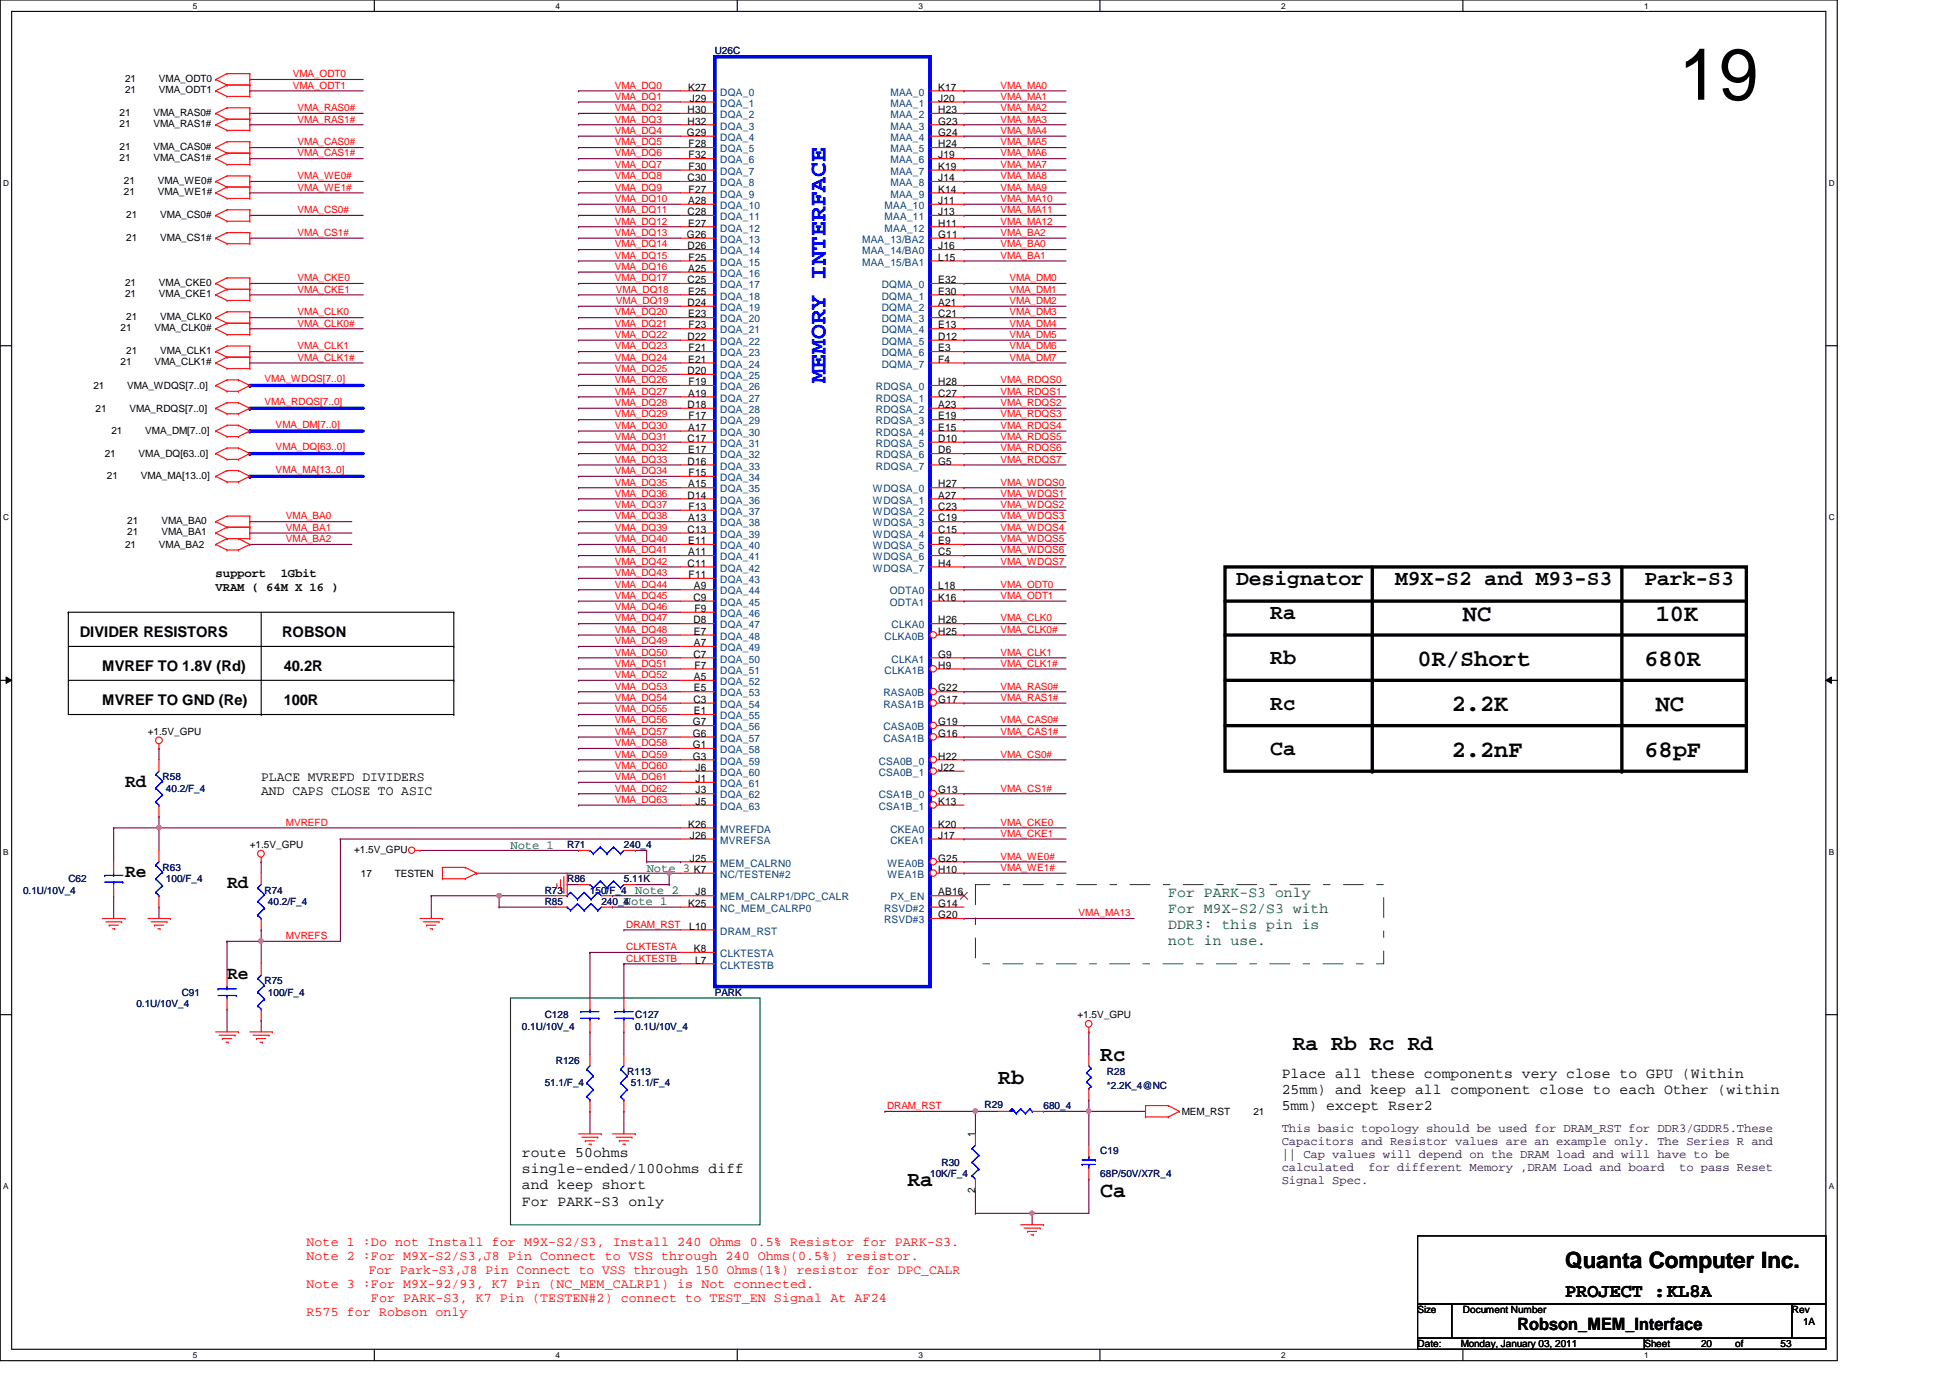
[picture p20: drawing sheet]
<svg xmlns="http://www.w3.org/2000/svg" width="297mm" height="210mm" viewBox="0 0 297 210" stroke-linecap="round" stroke-linejoin="round" font-family="sans-serif">
<defs><g id="words">
<text font-size="11" x="255.7" y="15.2">19</text>
<text font-size="3.6" fill="#00f" x="125.8" y="58.4" transform="rotate(-90 125.8 58.4)">MEMORY INTERFACE</text>
<g font-size="3.6">
<text x="222.8" y="94.6">NC</text>
<text x="252.2" y="94.6">10K</text>
<text x="215.9" y="101.5">0R/Short</text>
<text x="250.5" y="101.5">680R</text>
<text x="221.1" y="108.4">2.2K</text>
<text x="252.2" y="108.4">NC</text>
<text x="221.1" y="115.3">2.2nF</text>
<text x="250.5" y="115.3">68pF</text>
</g>
<text font-size="3.4" x="238.4" y="193.2">Quanta Computer Inc.</text>
<g font-size="3.3">
<text x="188.3" y="89.1">Designator</text>
<text x="212.5" y="89.1">M9X-S2 and M93-S3</text>
<text x="250.5" y="89.1">Park-S3</text>
<text x="193.5" y="94.3">Ra</text>
<text x="193.5" y="101.2">Rb</text>
<text x="193.5" y="108.1">Rc</text>
<text x="193.5" y="115">Ca</text>
<text x="167.6" y="161.6">Rc</text>
<text x="196.9" y="159.9">Ra Rb Rc Rd</text>
<text x="152.1" y="165.1">Rb</text>
<text x="138.2" y="180.6">Ra</text>
<text x="167.6" y="182.3">Ca</text>
</g>
<text font-size="2.9" x="238.4" y="197.6">PROJECT :KL8A</text>
<g font-size="2.8">
<text x="19" y="119.8">Rd</text>
<text x="19" y="133.6">Re</text>
<text x="34.6" y="135.3">Rd</text>
<text x="34.6" y="149.1">Re</text>
</g>
<text font-size="2.6" x="231.1" y="202.6">Robson_MEM_Interface</text>
<g font-size="2.2">
<text x="12.1" y="97.1">DIVIDER RESISTORS</text>
<text x="43" y="97.1">ROBSON</text>
<text x="15.6" y="102.3">MVREF TO 1.8V (Rd)</text>
<text x="15.6" y="107.4">MVREF TO GND (Re)</text>
<text x="43.2" y="102.3">40.2R</text>
<text x="43.2" y="107.4">100R</text>
<text x="195.2" y="164.2">Place all these components very close to GPU (Within</text>
<text x="195.2" y="166.6">25mm) and keep all component close to each Other (within</text>
<text x="195.2" y="169.1">5mm) except Rser2</text>
<text x="79.5" y="176.3">route 50ohms</text>
<text x="79.5" y="178.7">single-ended/100ohms diff</text>
<text x="79.5" y="181.2">and keep short</text>
<text x="79.5" y="183.6">For PARK-S3 only</text>
</g>
<g font-size="2.2" fill="#008000">
<text x="178" y="136.6">For PARK-S3 only</text>
<text x="178" y="139">For M9X-S2/S3 with</text>
<text x="178" y="141.5">DDR3: this pin is</text>
<text x="178" y="143.9">not in use.</text>
</g>
<g font-size="2">
<text x="39.8" y="119">PLACE MVREFD DIVIDERS</text>
<text x="39.8" y="121.2">AND CAPS CLOSE TO ASIC</text>
</g>
<g font-size="2" fill="#f00">
<text x="46.7" y="189.8">Note 1 :Do not Install for M9X-S2/S3, Install 240 Ohms 0.5% Resistor for PARK-S3.</text>
<text x="46.7" y="191.9">Note 2 :For M9X-S2/S3,J8 Pin Connect to VSS through 240 Ohms(0.5%) resistor.</text>
<text x="46.7" y="196.2">Note 3 :For M9X-92/93, K7 Pin (NC_MEM_CALRP1) is Not connected.</text>
<text x="56.2" y="194.1">For Park-S3,J8 Pin Connect to VSS through 150 Ohms(1%) resistor for DPC_CALR</text>
<text x="46.7" y="200.4">R575 for Robson only</text>
<text x="56.5" y="198.3">For PARK-S3, K7 Pin (TESTEN#2) connect to TEST_EN Signal At AF24</text>
</g>
<g font-size="1.9">
<text x="32.8" y="87.9">support</text>
<text x="42.8" y="87.9">1Gbit</text>
<text x="32.8" y="90">VRAM ( 64M X 16 )</text>
</g>
<g font-size="1.9" fill="#008000">
<text x="77.8" y="129.3">Note 1</text>
<text x="95" y="137.9">Note 1</text>
<text x="96.8" y="136.2">Note 2</text>
<text x="98.5" y="132.8">Note 3</text>
</g>
<g font-size="1.9" fill="#400040">
<text x="195.2" y="172.5">This basic topology should be used for DRAM_RST for DDR3/GDDR5.These</text>
<text x="195.2" y="174.5">Capacitors and Resistor values are an example only. The Series R and</text>
<text x="195.2" y="176.4">|| Cap values will depend on the DRAM load and will have to be</text>
<text x="195.2" y="178.4">calculated</text>
<text x="208.4" y="178.4">for different Memory ,DRAM Load and board</text>
<text x="255.8" y="178.4">to pass Reset</text>
<text x="195.2" y="180.4">Signal Spec.</text>
</g>
<g font-size="1.6">
<text x="104.7" y="17.2">H30</text>
<text x="104.8" y="13.8">K27</text>
<text x="105.1" y="15.5">J29</text>
<text x="142.9" y="13.8">K17</text>
<text x="142.9" y="15.5">J20</text>
<text x="142.9" y="17.2">H23</text>
<text x="104.6" y="20.7">G29</text>
<text x="104.7" y="19">H32</text>
<text x="104.9" y="22.4">F28</text>
<text x="142.9" y="19">G23</text>
<text x="142.9" y="20.7">G24</text>
<text x="142.9" y="22.4">H24</text>
<text x="104.7" y="27.6">C30</text>
<text x="104.9" y="24.1">F32</text>
<text x="104.9" y="25.9">F30</text>
<text x="104.9" y="29.3">F27</text>
<text x="142.9" y="24.1">J19</text>
<text x="142.9" y="25.9">K19</text>
<text x="142.9" y="27.6">J14</text>
<text x="142.9" y="29.3">K14</text>
<text x="104.7" y="32.8">C28</text>
<text x="104.8" y="31.1">A28</text>
<text x="104.8" y="34.5">E27</text>
<text x="142.9" y="31.1">J11</text>
<text x="142.9" y="32.8">J13</text>
<text x="142.9" y="34.5">H11</text>
<text x="104.6" y="36.2">G26</text>
<text x="104.7" y="38">D26</text>
<text x="104.8" y="41.4">A25</text>
<text x="104.9" y="39.7">F25</text>
<text x="142.9" y="36.2">G11</text>
<text x="142.9" y="38">J16</text>
<text x="142.9" y="39.7">L15</text>
<text x="104.7" y="43.1">C25</text>
<text x="104.7" y="46.6">D24</text>
<text x="104.8" y="44.9">E25</text>
<text x="142.9" y="43.1">E32</text>
<text x="142.9" y="44.9">E30</text>
<text x="142.9" y="46.6">A21</text>
<text x="104.7" y="51.8">D22</text>
<text x="104.8" y="48.3">E23</text>
<text x="104.9" y="50">F23</text>
<text x="104.9" y="53.5">F21</text>
<text x="142.9" y="48.3">C21</text>
<text x="142.9" y="50">E13</text>
<text x="142.9" y="51.8">D12</text>
<text x="142.9" y="53.5">E3</text>
<text x="104.7" y="57">D20</text>
<text x="104.8" y="55.2">E21</text>
<text x="104.9" y="58.7">F19</text>
<text x="142.9" y="55.2">F4</text>
<text x="142.9" y="58.7">H28</text>
<text x="104.7" y="62.1">D18</text>
<text x="104.8" y="60.4">A19</text>
<text x="104.8" y="65.6">A17</text>
<text x="104.9" y="63.9">F17</text>
<text x="142.9" y="60.4">C27</text>
<text x="142.9" y="62.1">A23</text>
<text x="142.9" y="63.9">E19</text>
<text x="142.9" y="65.6">E15</text>
<text x="104.7" y="67.3">C17</text>
<text x="104.7" y="70.8">D16</text>
<text x="104.8" y="69">E17</text>
<text x="142.9" y="67.3">D10</text>
<text x="142.9" y="69">D6</text>
<text x="142.9" y="70.8">G5</text>
<text x="104.7" y="75.9">D14</text>
<text x="104.8" y="74.3">A15</text>
<text x="104.9" y="72.5">F15</text>
<text x="104.9" y="77.7">F13</text>
<text x="142.9" y="74.3">H27</text>
<text x="142.9" y="75.9">A27</text>
<text x="142.9" y="77.7">C23</text>
<text x="104.7" y="81.2">C13</text>
<text x="104.8" y="79.4">A13</text>
<text x="104.8" y="82.9">E11</text>
<text x="142.9" y="79.4">C19</text>
<text x="142.9" y="81.2">C15</text>
<text x="142.9" y="82.9">E9</text>
<text x="104.7" y="86.3">C11</text>
<text x="104.8" y="84.6">A11</text>
<text x="104.9" y="88.1">F11</text>
<text x="105.7" y="89.8">A9</text>
<text x="142.9" y="89.8">L18</text>
<text x="142.9" y="84.6">C5</text>
<text x="142.9" y="86.3">H4</text>
<text x="105.6" y="91.5">C9</text>
<text x="105.6" y="95">D8</text>
<text x="105.8" y="93.2">F9</text>
<text x="142.9" y="95">H26</text>
<text x="142.9" y="91.5">K16</text>
<text x="105.6" y="100.2">C7</text>
<text x="105.7" y="96.7">E7</text>
<text x="105.7" y="98.4">A7</text>
<text x="105.8" y="101.9">F7</text>
<text x="142.9" y="96.7">H25</text>
<text x="142.9" y="100.2">G9</text>
<text x="142.9" y="101.9">H9</text>
<text x="105.6" y="107.1">C3</text>
<text x="105.7" y="103.6">A5</text>
<text x="105.7" y="105.3">E5</text>
<text x="142.9" y="105.3">G22</text>
<text x="142.9" y="107.1">G17</text>
<text x="105.5" y="110.5">G7</text>
<text x="105.5" y="112.2">G6</text>
<text x="105.5" y="114">G1</text>
<text x="105.7" y="108.8">E1</text>
<text x="142.9" y="110.5">G19</text>
<text x="142.9" y="112.2">G16</text>
<text x="105.5" y="115.7">G3</text>
<text x="106" y="117.4">J6</text>
<text x="106" y="119.1">J1</text>
<text x="142.9" y="115.7">H22</text>
<text x="142.9" y="117.4">J22</text>
<text x="106" y="120.9">J3</text>
<text x="106" y="122.6">J5</text>
<text x="142.9" y="120.9">G13</text>
<text x="142.9" y="122.6">K13</text>
<text x="104.8" y="126.1">K26</text>
<text x="105.1" y="127.8">J26</text>
<text x="105.1" y="131.2">J25</text>
<text x="142.9" y="126.1">K20</text>
<text x="142.9" y="127.8">J17</text>
<text x="142.9" y="131.2">G25</text>
<text x="105.7" y="133">K7</text>
<text x="106" y="136.4">J8</text>
<text x="142.9" y="136.4">AB16</text>
<text x="142.9" y="133">H10</text>
<text x="104.8" y="138.1">K25</text>
<text x="105" y="141.6">L10</text>
<text x="142.9" y="138.1">G14</text>
<text x="142.9" y="139.9">G20</text>
<text x="105.7" y="145">K8</text>
<text x="105.9" y="146.8">L7</text>
<text x="148.5" y="173.2" transform="rotate(-90 148.5 173.2)">1</text>
<text x="148.5" y="181.7" transform="rotate(-90 148.5 181.7)">2</text>
</g>
<g font-size="1.6" fill="#004080">
<text x="109.7" y="14.6">DQA_0</text>
<text x="109.7" y="16.3">DQA_1</text>
<text x="109.7" y="18">DQA_2</text>
<text x="135.6" y="14.6">MAA_0</text>
<text x="135.6" y="16.3">MAA_1</text>
<text x="135.6" y="18">MAA_2</text>
<text x="109.7" y="19.7">DQA_3</text>
<text x="109.7" y="21.5">DQA_4</text>
<text x="109.7" y="23.2">DQA_5</text>
<text x="135.6" y="19.7">MAA_3</text>
<text x="135.6" y="21.5">MAA_4</text>
<text x="135.6" y="23.2">MAA_5</text>
<text x="109.7" y="24.9">DQA_6</text>
<text x="109.7" y="26.6">DQA_7</text>
<text x="109.7" y="28.4">DQA_8</text>
<text x="135.6" y="24.9">MAA_6</text>
<text x="135.6" y="26.6">MAA_7</text>
<text x="135.6" y="28.4">MAA_8</text>
<text x="109.7" y="31.8">DQA_10</text>
<text x="109.7" y="33.5">DQA_11</text>
<text x="109.7" y="35.3">DQA_12</text>
<text x="109.7" y="30.1">DQA_9</text>
<text x="134.7" y="31.8">MAA_10</text>
<text x="134.7" y="33.5">MAA_11</text>
<text x="134.7" y="35.3">MAA_12</text>
<text x="135.6" y="30.1">MAA_9</text>
<text x="109.7" y="37">DQA_13</text>
<text x="109.7" y="38.7">DQA_14</text>
<text x="109.7" y="40.5">DQA_15</text>
<text x="131.3" y="37">MAA_13/BA2</text>
<text x="131.3" y="38.7">MAA_14/BA0</text>
<text x="131.3" y="40.5">MAA_15/BA1</text>
<text x="109.7" y="42.2">DQA_16</text>
<text x="109.7" y="43.9">DQA_17</text>
<text x="109.7" y="45.6">DQA_18</text>
<text x="109.7" y="47.4">DQA_19</text>
<text x="134.3" y="43.9">DQMA_0</text>
<text x="134.3" y="45.6">DQMA_1</text>
<text x="134.3" y="47.4">DQMA_2</text>
<text x="109.7" y="49.1">DQA_20</text>
<text x="109.7" y="50.8">DQA_21</text>
<text x="109.7" y="52.5">DQA_22</text>
<text x="134.3" y="49.1">DQMA_3</text>
<text x="134.3" y="50.8">DQMA_4</text>
<text x="134.3" y="52.5">DQMA_5</text>
<text x="109.7" y="54.3">DQA_23</text>
<text x="109.7" y="56">DQA_24</text>
<text x="109.7" y="57.7">DQA_25</text>
<text x="109.7" y="59.4">DQA_26</text>
<text x="133.4" y="59.4">RDQSA_0</text>
<text x="134.3" y="54.3">DQMA_6</text>
<text x="134.3" y="56">DQMA_7</text>
<text x="109.7" y="61.2">DQA_27</text>
<text x="109.7" y="62.9">DQA_28</text>
<text x="109.7" y="64.6">DQA_29</text>
<text x="133.4" y="61.2">RDQSA_1</text>
<text x="133.4" y="62.9">RDQSA_2</text>
<text x="133.4" y="64.6">RDQSA_3</text>
<text x="109.7" y="66.4">DQA_30</text>
<text x="109.7" y="68.1">DQA_31</text>
<text x="109.7" y="69.8">DQA_32</text>
<text x="109.7" y="71.5">DQA_33</text>
<text x="133.4" y="66.4">RDQSA_4</text>
<text x="133.4" y="68.1">RDQSA_5</text>
<text x="133.4" y="69.8">RDQSA_6</text>
<text x="133.4" y="71.5">RDQSA_7</text>
<text x="109.7" y="73.3">DQA_34</text>
<text x="109.7" y="75">DQA_35</text>
<text x="109.7" y="76.7">DQA_36</text>
<text x="133" y="75">WDQSA_0</text>
<text x="133" y="76.7">WDQSA_1</text>
<text x="109.7" y="78.4">DQA_37</text>
<text x="109.7" y="80.2">DQA_38</text>
<text x="109.7" y="81.9">DQA_39</text>
<text x="109.7" y="83.7">DQA_40</text>
<text x="133" y="78.4">WDQSA_2</text>
<text x="133" y="80.2">WDQSA_3</text>
<text x="133" y="81.9">WDQSA_4</text>
<text x="133" y="83.7">WDQSA_5</text>
<text x="109.7" y="85.3">DQA_41</text>
<text x="109.7" y="87.1">DQA_42</text>
<text x="109.7" y="88.8">DQA_43</text>
<text x="133" y="85.3">WDQSA_6</text>
<text x="133" y="87.1">WDQSA_7</text>
<text x="109.7" y="90.6">DQA_44</text>
<text x="109.7" y="92.3">DQA_45</text>
<text x="109.7" y="94">DQA_46</text>
<text x="109.7" y="95.7">DQA_47</text>
<text x="135.5" y="90.6">ODTA0</text>
<text x="135.5" y="92.3">ODTA1</text>
<text x="135.8" y="95.7">CLKA0</text>
<text x="109.7" y="97.5">DQA_48</text>
<text x="109.7" y="99.2">DQA_49</text>
<text x="109.7" y="100.9">DQA_50</text>
<text x="134.7" y="97.5">CLKA0B</text>
<text x="135.8" y="100.9">CLKA1</text>
<text x="109.7" y="102.6">DQA_51</text>
<text x="109.7" y="104.4">DQA_52</text>
<text x="109.7" y="106.1">DQA_53</text>
<text x="109.7" y="107.8">DQA_54</text>
<text x="134.6" y="106.1">RASA0B</text>
<text x="134.6" y="107.8">RASA1B</text>
<text x="134.7" y="102.6">CLKA1B</text>
<text x="109.7" y="109.6">DQA_55</text>
<text x="109.7" y="111.3">DQA_56</text>
<text x="109.7" y="113">DQA_57</text>
<text x="134.6" y="111.3">CASA0B</text>
<text x="134.6" y="113">CASA1B</text>
<text x="109.7" y="114.7">DQA_58</text>
<text x="109.7" y="116.5">DQA_59</text>
<text x="109.7" y="118.2">DQA_60</text>
<text x="109.7" y="119.9">DQA_61</text>
<text x="133.9" y="116.5">CSA0B_0</text>
<text x="133.9" y="118.2">CSA0B_1</text>
<text x="109.7" y="121.6">DQA_62</text>
<text x="109.7" y="123.4">DQA_63</text>
<text x="133.9" y="121.6">CSA1B_0</text>
<text x="133.9" y="123.4">CSA1B_1</text>
<text x="109.7" y="126.8">MVREFDA</text>
<text x="109.7" y="128.5">MVREFSA</text>
<text x="109.7" y="132">MEM_CALRN0</text>
<text x="135.2" y="132">WEA0B</text>
<text x="135.6" y="126.8">CKEA0</text>
<text x="135.6" y="128.5">CKEA1</text>
<text x="109.7" y="137.2">MEM_CALRP1/DPC_CALR</text>
<text x="109.7" y="133.7">NC/TESTEN#2</text>
<text x="135.2" y="133.7">WEA1B</text>
<text x="135.6" y="137.2">PX_EN</text>
<text x="109.7" y="138.9">NC_MEM_CALRP0</text>
<text x="109.7" y="142.4">DRAM_RST</text>
<text x="134.7" y="138.9">RSVD#2</text>
<text x="134.7" y="140.6">RSVD#3</text>
<text x="109.7" y="145.8">CLKTESTA</text>
<text x="109.7" y="147.5">CLKTESTB</text>
</g>
<g font-size="1.5" fill="#f00">
<text x="44.6" y="11.8">VMA_ODT0</text>
<text x="44.6" y="13.5">VMA_ODT1</text>
<text x="45.3" y="16.9">VMA_RAS0#</text>
<text x="93.6" y="13.5">VMA_DQ0</text>
<text x="93.6" y="16.9">VMA_DQ2</text>
<text x="93.6" y="15.2">VMA_DQ1</text>
<text x="152.4" y="13.5">VMA_MA0</text>
<text x="152.4" y="15.2">VMA_MA1</text>
<text x="152.4" y="16.9">VMA_MA2</text>
<text x="45.3" y="23.8">VMA_CAS1#</text>
<text x="45.3" y="18.7">VMA_RAS1#</text>
<text x="45.3" y="22.1">VMA_CAS0#</text>
<text x="93.6" y="18.7">VMA_DQ3</text>
<text x="93.6" y="22.1">VMA_DQ5</text>
<text x="93.6" y="20.4">VMA_DQ4</text>
<text x="93.6" y="23.8">VMA_DQ6</text>
<text x="152.4" y="18.7">VMA_MA3</text>
<text x="152.4" y="20.4">VMA_MA4</text>
<text x="152.4" y="22.1">VMA_MA5</text>
<text x="152.4" y="23.8">VMA_MA6</text>
<text x="45.3" y="29">VMA_WE1#</text>
<text x="45.3" y="27.3">VMA_WE0#</text>
<text x="93.6" y="29">VMA_DQ9</text>
<text x="93.6" y="27.3">VMA_DQ8</text>
<text x="93.6" y="25.6">VMA_DQ7</text>
<text x="152.4" y="25.6">VMA_MA7</text>
<text x="152.4" y="27.3">VMA_MA8</text>
<text x="152.4" y="29">VMA_MA9</text>
<text x="45.3" y="35.9">VMA_CS1#</text>
<text x="45.3" y="32.5">VMA_CS0#</text>
<text x="93.6" y="35.9">VMA_DQ13</text>
<text x="93.6" y="34.2">VMA_DQ12</text>
<text x="93.6" y="32.5">VMA_DQ11</text>
<text x="93.6" y="30.8">VMA_DQ10</text>
<text x="152.4" y="35.9">VMA_BA2</text>
<text x="152.4" y="30.8">VMA_MA10</text>
<text x="152.4" y="32.5">VMA_MA11</text>
<text x="152.4" y="34.2">VMA_MA12</text>
<text x="93.6" y="39.4">VMA_DQ15</text>
<text x="93.6" y="41.1">VMA_DQ16</text>
<text x="93.6" y="37.7">VMA_DQ14</text>
<text x="152.4" y="39.4">VMA_BA1</text>
<text x="152.4" y="37.7">VMA_BA0</text>
<text x="45.3" y="42.8">VMA_CKE0</text>
<text x="45.3" y="44.6">VMA_CKE1</text>
<text x="93.6" y="42.8">VMA_DQ17</text>
<text x="93.8" y="44.6">VMA_DQ18</text>
<text x="93.8" y="46.3">VMA_DQ19</text>
<text x="153.8" y="44.6">VMA_DM1</text>
<text x="153.8" y="46.3">VMA_DM2</text>
<text x="153.8" y="42.8">VMA_DM0</text>
<text x="45.3" y="48">VMA_CLK0</text>
<text x="45.3" y="49.7">VMA_CLK0#</text>
<text x="45.3" y="53.2">VMA_CLK1</text>
<text x="93.6" y="51.5">VMA_DQ22</text>
<text x="93.6" y="48">VMA_DQ20</text>
<text x="93.6" y="53.2">VMA_DQ23</text>
<text x="93.6" y="49.7">VMA_DQ21</text>
<text x="153.8" y="51.5">VMA_DM5</text>
<text x="153.8" y="48">VMA_DM3</text>
<text x="153.8" y="49.7">VMA_DM4</text>
<text x="153.8" y="53.2">VMA_DM6</text>
<text x="40.3" y="58.2">VMA_WDQS[7..0]</text>
<text x="45.3" y="54.9">VMA_CLK1#</text>
<text x="93.6" y="54.9">VMA_DQ24</text>
<text x="93.6" y="56.7">VMA_DQ25</text>
<text x="93.6" y="58.4">VMA_DQ26</text>
<text x="152.4" y="58.4">VMA_RDQS0</text>
<text x="153.8" y="54.9">VMA_DM7</text>
<text x="40.3" y="61.7">VMA_RDQS[7..0]</text>
<text x="42" y="65.2">VMA_DM[7..0]</text>
<text x="93.6" y="61.8">VMA_DQ28</text>
<text x="93.6" y="65.3">VMA_DQ30</text>
<text x="93.6" y="63.6">VMA_DQ29</text>
<text x="93.6" y="60.1">VMA_DQ27</text>
<text x="152.4" y="60.1">VMA_RDQS1</text>
<text x="152.4" y="61.8">VMA_RDQS2</text>
<text x="152.4" y="63.6">VMA_RDQS3</text>
<text x="152.4" y="65.3">VMA_RDQS4</text>
<text x="42" y="68.6">VMA_DQ[63..0]</text>
<text x="93.6" y="67">VMA_DQ31</text>
<text x="93.6" y="68.7">VMA_DQ32</text>
<text x="93.6" y="70.5">VMA_DQ33</text>
<text x="152.4" y="68.7">VMA_RDQS6</text>
<text x="152.4" y="70.5">VMA_RDQS7</text>
<text x="152.4" y="67">VMA_RDQS5</text>
<text x="42" y="72.1">VMA_MA[13..0]</text>
<text x="93.6" y="75.6">VMA_DQ36</text>
<text x="93.6" y="72.2">VMA_DQ34</text>
<text x="93.6" y="74">VMA_DQ35</text>
<text x="93.6" y="77.4">VMA_DQ37</text>
<text x="152.4" y="77.4">VMA_WDQS2</text>
<text x="152.4" y="75.6">VMA_WDQS1</text>
<text x="152.4" y="74">VMA_WDQS0</text>
<text x="43.6" y="82.6">VMA_BA2</text>
<text x="43.6" y="80.9">VMA_BA1</text>
<text x="43.6" y="79.1">VMA_BA0</text>
<text x="93.6" y="79.1">VMA_DQ38</text>
<text x="93.6" y="80.9">VMA_DQ39</text>
<text x="93.6" y="82.6">VMA_DQ40</text>
<text x="152.4" y="80.9">VMA_WDQS4</text>
<text x="152.4" y="82.6">VMA_WDQS5</text>
<text x="152.4" y="79.1">VMA_WDQS3</text>
<text x="93.6" y="89.5">VMA_DQ44</text>
<text x="93.6" y="86">VMA_DQ42</text>
<text x="93.6" y="87.8">VMA_DQ43</text>
<text x="93.6" y="84.3">VMA_DQ41</text>
<text x="152.4" y="89.5">VMA_ODT0</text>
<text x="152.4" y="86">VMA_WDQS7</text>
<text x="152.4" y="84.3">VMA_WDQS6</text>
<text x="93.6" y="94.7">VMA_DQ47</text>
<text x="93.6" y="91.2">VMA_DQ45</text>
<text x="93.6" y="92.9">VMA_DQ46</text>
<text x="152.4" y="91.2">VMA_ODT1</text>
<text x="152.4" y="94.7">VMA_CLK0</text>
<text x="93.6" y="101.6">VMA_DQ51</text>
<text x="93.6" y="96.4">VMA_DQ48</text>
<text x="93.6" y="98.1">VMA_DQ49</text>
<text x="93.6" y="99.9">VMA_DQ50</text>
<text x="152.4" y="96.4">VMA_CLK0#</text>
<text x="152.4" y="101.6">VMA_CLK1#</text>
<text x="152.4" y="99.9">VMA_CLK1</text>
<text x="93.6" y="105">VMA_DQ53</text>
<text x="93.6" y="106.8">VMA_DQ54</text>
<text x="93.6" y="103.3">VMA_DQ52</text>
<text x="152.4" y="106.8">VMA_RAS1#</text>
<text x="152.4" y="105">VMA_RAS0#</text>
<text x="93.6" y="111.9">VMA_DQ57</text>
<text x="93.6" y="113.7">VMA_DQ58</text>
<text x="93.6" y="110.2">VMA_DQ56</text>
<text x="93.6" y="108.5">VMA_DQ55</text>
<text x="152.4" y="111.9">VMA_CAS1#</text>
<text x="152.4" y="110.2">VMA_CAS0#</text>
<text x="93.6" y="115.4">VMA_DQ59</text>
<text x="93.6" y="117.1">VMA_DQ60</text>
<text x="93.6" y="118.8">VMA_DQ61</text>
<text x="152.4" y="115.4">VMA_CS0#</text>
<text x="43.6" y="125.8">MVREFD</text>
<text x="93.6" y="122.3">VMA_DQ63</text>
<text x="93.6" y="120.6">VMA_DQ62</text>
<text x="152.4" y="120.6">VMA_CS1#</text>
<text x="152.4" y="125.8">VMA_CKE0</text>
<text x="152.4" y="130.9">VMA_WE0#</text>
<text x="152.4" y="127.5">VMA_CKE1</text>
<text x="152.4" y="132.7">VMA_WE1#</text>
<text x="43.6" y="143">MVREFS</text>
<text x="95.4" y="141.3">DRAM_RST</text>
<text x="164.3" y="139.6">VMA_MA13</text>
<text x="95.4" y="146.5">CLKTESTB</text>
<text x="95.4" y="144.7">CLKTESTA</text>
<text x="135.1" y="169">DRAM_RST</text>
</g>
<g font-size="1.5" fill="#000080">
<text x="108.9" y="8.3">U26C</text>
<text x="24.8" y="118.9">R58</text>
<text x="25.3" y="120.6">40.2/F_4</text>
<text x="86.4" y="129.2">R71</text>
<text x="95" y="129.2">240_4</text>
<text x="3.5" y="136.1">0.1U/10V_4</text>
<text x="10.4" y="134.4">C62</text>
<text x="24.8" y="132.7">R63</text>
<text x="25.3" y="134.4">100/F_4</text>
<text x="40.3" y="136.1">R74</text>
<text x="40.8" y="137.8">40.2/F_4</text>
<text x="83" y="137.8">R85</text>
<text x="83" y="136.1">R73</text>
<text x="86.4" y="134.4">R86</text>
<text x="89.9" y="136.1">150/F_4</text>
<text x="91.6" y="137.8">240_4</text>
<text x="95" y="134.4">5.11K</text>
<text x="40.3" y="149.9">R75</text>
<text x="20.8" y="153.4">0.1U/10V_4</text>
<text x="27.7" y="151.7">C91</text>
<text x="40.8" y="151.7">100/F_4</text>
<text x="83" y="155.1">C128</text>
<text x="96.8" y="155.1">C127</text>
<text x="108.9" y="151.7">PARK</text>
<text x="79.5" y="156.8">0.1U/10V_4</text>
<text x="96.8" y="156.8">0.1U/10V_4</text>
<text x="83" y="165.5">51.1/F_4</text>
<text x="84.7" y="162.1">R126</text>
<text x="95.5" y="163.7">R113</text>
<text x="96.1" y="165.5">51.1/F_4</text>
<text x="168.6" y="163.7">R28</text>
<text x="168.6" y="165.8">*2.2K_4@NC</text>
<text x="150" y="168.8">R29</text>
<text x="159" y="169">680_4</text>
<text x="141.7" y="179.3">10K/F_4</text>
<text x="143.4" y="177.6">R30</text>
<text x="167.6" y="175.9">C19</text>
<text x="167.6" y="179.3">68P/50V/X7R_4</text>
</g>
<g font-size="1.5">
<text x="18.2" y="17.7">21</text>
<text x="19" y="12.4">21</text>
<text x="19" y="14.2">21</text>
<text x="23.4" y="17.7">VMA_RAS0#</text>
<text x="24.2" y="12.4">VMA_ODT0</text>
<text x="24.2" y="14.2">VMA_ODT1</text>
<text x="18.2" y="19.4">21</text>
<text x="18.2" y="22.8">21</text>
<text x="23.4" y="19.4">VMA_RAS1#</text>
<text x="23.4" y="22.8">VMA_CAS0#</text>
<text x="18.2" y="24.6">21</text>
<text x="18.9" y="28">21</text>
<text x="18.9" y="29.7">21</text>
<text x="23.4" y="24.6">VMA_CAS1#</text>
<text x="24" y="28">VMA_WE0#</text>
<text x="24" y="29.7">VMA_WE1#</text>
<text x="19.2" y="33.2">21</text>
<text x="24.4" y="33.2">VMA_CS0#</text>
<text x="19.2" y="36.7">21</text>
<text x="24.4" y="36.7">VMA_CS1#</text>
<text x="19" y="43.6">21</text>
<text x="19" y="45.3">21</text>
<text x="24.2" y="43.6">VMA_CKE0</text>
<text x="24.2" y="45.3">VMA_CKE1</text>
<text x="18.4" y="50.5">21</text>
<text x="19.2" y="48.7">21</text>
<text x="19.2" y="53.9">21</text>
<text x="23.5" y="50.5">VMA_CLK0#</text>
<text x="24.4" y="48.7">VMA_CLK0</text>
<text x="24.4" y="53.9">VMA_CLK1</text>
<text x="14.2" y="59.3">21</text>
<text x="18.4" y="55.6">21</text>
<text x="19.4" y="59.3">VMA_WDQS[7..0]</text>
<text x="23.5" y="55.6">VMA_CLK1#</text>
<text x="14.6" y="62.7">21</text>
<text x="19.7" y="62.7">VMA_RDQS[7..0]</text>
<text x="16" y="69.6">21</text>
<text x="17" y="66.2">21</text>
<text x="21.1" y="69.6">VMA_DQ[63..0]</text>
<text x="22.1" y="66.2">VMA_DM[7..0]</text>
<text x="16.3" y="72.9">21</text>
<text x="21.5" y="72.9">VMA_MA[13..0]</text>
<text x="19" y="83.4">21</text>
<text x="19.4" y="79.8">21</text>
<text x="19.4" y="81.5">21</text>
<text x="24.2" y="83.4">VMA_BA2</text>
<text x="24.6" y="79.8">VMA_BA0</text>
<text x="24.6" y="81.5">VMA_BA1</text>
<text x="22.5" y="111.9">+1.5V_GPU</text>
<text x="38.1" y="129.2">+1.5V_GPU</text>
<text x="53.9" y="129.9">+1.5V_GPU</text>
<text x="55" y="133.5">17</text>
<text x="60.2" y="133.5">TESTEN</text>
<text x="164.1" y="155.1">+1.5V_GPU</text>
<text x="180" y="169.8">MEM_RST</text>
<text x="190.9" y="169.8">21</text>
<text x="215.9" y="200">Size</text>
<text x="222.8" y="200">Document Number</text>
<text x="273" y="200">Rev</text>
<text x="274.7" y="201.8">1A</text>
<text x="215.9" y="205.2">Date:</text>
<text x="222.5" y="205.2">Monday, January 03, 2011</text>
<text x="250.5" y="205.2">Sheet</text>
<text x="259.1" y="205.2">20</text>
<text x="264.3" y="205.2">of</text>
<text x="271.2" y="205.2">53</text>
</g>
<g font-size="1.3">
<text x="29.4" y="1.4">5</text>
<text x="84.6" y="1.4">4</text>
<text x="139.9" y="1.4">3</text>
<text x="195.2" y="1.4">2</text>
<text x="250.4" y="1.4">1</text>
<text x=".5" y="28.3">D</text>
<text x="278.6" y="28.3">D</text>
<text x=".5" y="79.2">C</text>
<text x="278.6" y="79.2">C</text>
<text x=".5" y="130.2">B</text>
<text x="278.6" y="130.2">B</text>
<text x=".5" y="181.1">A</text>
<text x="278.6" y="181.1">A</text>
<text x="29.4" y="206.9">5</text>
<text x="84.6" y="206.9">4</text>
<text x="139.9" y="206.9">3</text>
<text x="195.2" y="206.9">2</text>
<text x="250.4" y="206.9">1</text>
</g>
</g></defs>
<path d="M0 0h279.9v207.3h-279.9zM1.8 1.7h276.3v203.8h-276.3z" fill="none" stroke="#000" stroke-width=".17"/>
<g fill="#fff">
<path d="M29.4 .2h.7v1.4h-.7z"/>
<path d="M29.4 205.7h.7v1.4h-.7z"/>
</g>
<path d="M57 0v1.7M57 205.5v1.8" fill="none" stroke="#000" stroke-width=".17"/>
<g fill="#fff">
<path d="M84.6 .2h.7v1.4h-.7z"/>
<path d="M84.6 205.7h.7v1.4h-.7z"/>
</g>
<path d="M112.3 0v1.7M112.3 205.5v1.8" fill="none" stroke="#000" stroke-width=".17"/>
<g fill="#fff">
<path d="M139.9 .2h.7v1.4h-.7z"/>
<path d="M139.9 205.7h.7v1.4h-.7z"/>
</g>
<path d="M167.6 0v1.7M167.6 205.5v1.8" fill="none" stroke="#000" stroke-width=".17"/>
<g fill="#fff">
<path d="M195.2 .2h.6v1.4h-.6z"/>
<path d="M195.2 205.7h.6v1.4h-.6z"/>
</g>
<path d="M222.8 0v1.7M222.8 205.5v1.8" fill="none" stroke="#000" stroke-width=".17"/>
<g fill="#fff">
<path d="M250.4 .2h.7v1.4h-.7z"/>
<path d="M250.4 205.7h.7v1.4h-.7z"/>
<path d="M.5 27.2h.9v1.4h-.9z"/>
<path d="M278.6 27.2h.9v1.4h-.9z"/>
<path d="M.5 78.1h.9v1.4h-.9z"/>
<path d="M278.6 78.1h.9v1.4h-.9z"/>
</g>
<path d="M0 52.7h1.8M278.1 52.7h1.8" fill="none" stroke="#000" stroke-width=".17"/>
<g fill="#fff">
<path d="M.5 129.1h.8v1.4h-.8z"/>
<path d="M278.6 129.1h.8v1.4h-.8z"/>
</g>
<path d="M0 103.6h1.8M278.1 103.6h1.8" fill="none" stroke="#000" stroke-width=".17"/>
<path d="M.9 103.1l.9 .5-.9 .5zM278.1 103.6l.9-.5v1z" fill="#000"/>
<path d="M.9 103.1l.9 .5-.9 .5zM278.1 103.6l.9-.5v1z" fill="none" stroke="#000" stroke-width=".15"/>
<g fill="#fff">
<path d="M.5 180h.8v1.4h-.8z"/>
<path d="M278.6 180h.8v1.4h-.8z"/>
</g>
<path d="M0 154.6h1.8M278.1 154.6h1.8" fill="none" stroke="#000" stroke-width=".17"/>
<path d="M38.1 69.1h17.2" fill="none" stroke="#00f" stroke-width=".51"/>
<circle cx="38.1" cy="69.1" r=".25" fill="#00f"/>
<path d="M38.1 65.7h17.2" fill="none" stroke="#00f" stroke-width=".51"/>
<circle cx="38.1" cy="65.7" r=".25" fill="#00f"/>
<path d="M38.1 58.7h17.2" fill="none" stroke="#00f" stroke-width=".51"/>
<circle cx="38.1" cy="58.7" r=".25" fill="#00f"/>
<path d="M38.1 62.2h17.2" fill="none" stroke="#00f" stroke-width=".51"/>
<circle cx="38.1" cy="62.2" r=".25" fill="#00f"/>
<g fill="none" stroke="#800040" stroke-width=".17">
<path d="M65.7 136.4h.1M65.7 136.4h19M76 136.4h.1M76 138.2h.1M76 138.2h8.7M76 136.4v1.8M93.3 136.4h.1M93.3 138.2h.1M93.3 136.4h10.4M93.3 138.2h10.4M95 157.2h.1M95 146.8h.1"/>
<path d="M95 157.2v3.5M95 146.8h8.7"/>
</g>
<circle cx="76" cy="136.4" r=".34" fill="#f0f"/>
<circle cx="76" cy="136.4" r=".34" fill="none" stroke="#f0f" stroke-width=".17"/>
<g fill="none" stroke="#800040" stroke-width=".17">
<path d="M88.1 13.8h.1M88.1 17.3h.1M88.1 19h.1M88.1 13.8h15.6M88.1 17.3h15.6M88.1 19h15.6M88.1 36.3h.1M88.1 39.8h.1M88.1 29.4h.1M88.1 34.5h.1M88.1 32.8h.1M88.1 31.1h.1"/>
<path d="M88.1 36.3h15.6M88.1 39.8h15.6M88.1 29.4h15.6M88.1 34.5h15.6M88.1 32.8h15.6M88.1 31.1h15.6M88.1 51.8h.1M88.1 55.3h.1M88.1 48.4h.1M88.1 53.6h.1M88.1 50.1h.1M88.1 57h.1"/>
<path d="M88.1 58.7h.1M88.1 44.9h.1M88.1 41.4h.1M88.1 51.8h15.6M88.1 55.3h15.6M88.1 48.4h15.6M88.1 53.6h15.6M88.1 50.1h15.6M88.1 57h15.6M88.1 58.7h15.6M88.1 44.9h15.6M88.1 41.4h15.6"/>
<path d="M88.1 79.5h.1M88.1 76h.1M88.1 72.6h.1M88.1 62.2h.1M88.1 74.3h.1M88.1 67.4h.1M88.1 65.7h.1M88.1 69.1h.1M88.1 77.7h.1M88.1 63.9h.1M88.1 60.5h.1M88.1 79.5h15.6"/>
<path d="M88.1 76h15.6M88.1 72.6h15.6M88.1 62.2h15.6M88.1 74.3h15.6M88.1 67.4h15.6M88.1 65.7h15.6M88.1 69.1h15.6M88.1 77.7h15.6M88.1 63.9h15.6M88.1 60.5h15.6M88.1 89.8h.1M88.1 86.4h.1"/>
<path d="M88.1 81.2h.1M88.1 89.8h15.6M88.1 86.4h15.6M88.1 81.2h15.6M17.3 126.1h.1M17.3 126.1h86.4M24.2 124.4h.1M24.2 126.1h.1M24.2 124.4v1.7M89.9 145.1h.1M89.9 145.1h13.8M95 141.6h.1"/>
<path d="M95 146.8h.1M95 141.6h8.7M95 146.8v5.2M89.9 169.3h.1M89.9 169.3v3.4"/>
</g>
<circle cx="24.2" cy="126.1" r=".34" fill="#f0f"/>
<circle cx="24.2" cy="126.1" r=".34" fill="none" stroke="#f0f" stroke-width=".17"/>
<path d="M24.2 114h.1M24.2 114v1.7M17.3 136.4h.1M17.3 126.1h.1M17.3 126.1v5.2M17.3 136.4v3.5M24.2 126.1h.1M24.2 126.1v3.4M39.8 141.6h.1M39.8 143.4h.1M39.8 141.6v5.2" fill="none" stroke="#800040" stroke-width=".17"/>
<circle cx="39.7" cy="143.3" r=".34" fill="#f0f"/>
<circle cx="39.7" cy="143.3" r=".34" fill="none" stroke="#f0f" stroke-width=".17"/>
<g fill="none" stroke="#800040" stroke-width=".17">
<path d="M38.1 13.8h.1M38.1 12.1h.1M38.1 13.8h17.2M38.1 12.1h17.2M88.1 15.5h.1M88.1 15.5h15.6M38.1 36.3h.1M38.1 29.4h.1M38.1 36.3h17.2M38.1 29.4h17.2M88.1 27.6h.1M88.1 25.9h.1"/>
<path d="M88.1 38h.1M88.1 22.5h.1M88.1 20.7h.1M88.1 24.2h.1M88.1 27.6h15.6M88.1 25.9h15.6M88.1 38h15.6M88.1 22.5h15.6M88.1 20.7h15.6M88.1 24.2h15.6M38.1 48.4h.1M38.1 50.1h.1"/>
<path d="M38.1 53.6h.1M38.1 55.3h.1M38.1 48.4h17.2M38.1 50.1h17.2M38.1 53.6h17.2M38.1 55.3h17.2M88.1 43.2h.1M88.1 46.7h.1M88.1 43.2h15.6M88.1 46.7h15.6M38.1 79.5h.1M38.1 79.5h15.5"/>
<path d="M88.1 70.8h.1M88.1 70.8h15.6M38.1 82.9h.1M38.1 81.2h.1M38.1 82.9h15.5M38.1 81.2h15.5M88.1 82.9h.1M88.1 95h.1M88.1 91.6h.1M88.1 88.1h.1M88.1 84.6h.1M88.1 93.3h.1"/>
<path d="M88.1 96.7h.1M88.1 98.5h.1M88.1 82.9h15.6M88.1 95h15.6M88.1 91.6h15.6M88.1 88.1h15.6M88.1 84.6h15.6M88.1 93.3h15.6M88.1 96.7h15.6M88.1 98.5h15.6M88.1 112.3h.1M88.1 114h.1"/>
<path d="M88.1 110.5h.1M88.1 115.7h.1M88.1 117.5h.1M88.1 119.2h.1M88.1 105.4h.1M88.1 101.9h.1M88.1 107.1h.1M88.1 108.8h.1M88.1 103.6h.1M88.1 100.2h.1M88.1 112.3h15.6M88.1 114h15.6"/>
<path d="M88.1 110.5h15.6M88.1 115.7h15.6M88.1 117.5h15.6M88.1 119.2h15.6M88.1 105.4h15.6M88.1 101.9h15.6M88.1 107.1h15.6M88.1 108.8h15.6M88.1 103.6h15.6M88.1 100.2h15.6M24.2 138.2h.1M24.2 138.2v1.7"/>
<path d="M39.8 131.3h.1M39.8 131.3v1.7M51.9 127.8h.1M51.9 127.8v15.6h-17.3M51.9 127.8h51.8M65.7 136.4h.1M65.7 136.4v3.5M88.1 122.6h.1M88.1 120.9h.1M88.1 122.6h15.6M88.1 120.9h15.6M96.8 129.5h.1"/>
<path d="M96.8 129.5h1.7M34.6 143.4h.1M34.6 153.7h.1M34.6 143.4v5.1M34.6 153.7v3.5M39.8 155.4h.1M39.8 143.4h.1M39.8 155.4v1.8M89.9 145.1h.1M89.9 157.2h.1M89.9 145.1v6.9M89.9 157.2v3.5"/>
<path d="M95 169.3h.1M95 169.3v3.4"/>
</g>
<path d="M38.1 72.6h17.2" fill="none" stroke="#00f" stroke-width=".51"/>
<circle cx="38.1" cy="72.6" r=".25" fill="#00f"/>
<g fill="none" stroke="#800040" stroke-width=".17">
<path d="M38.1 17.3h.1M38.1 19h.1M38.1 17.3h17.2M38.1 19h17.2M146.9 13.8h.1M146.9 13.8h15.5M38.1 27.6h.1M38.1 24.2h.1M38.1 32.8h.1M38.1 22.5h.1M38.1 27.6h17.2M38.1 24.2h17.2"/>
<path d="M38.1 32.8h17.2M38.1 22.5h17.2M38.1 43.2h.1M38.1 44.9h.1M38.1 43.2h17.2M38.1 44.9h17.2M146.9 139.9h.1M146.9 139.9h25.9M148.6 169.3h.1M148.6 169.3v3.4M165.9 169.3h.1M165.9 179.6h.1"/>
<path d="M165.9 169.3h8.6M165.9 179.6v5.2M157.2 184.8h.1M157.2 184.8v1.8"/>
</g>
<circle cx="148.6" cy="169.2" r=".33" fill="#f0f"/>
<circle cx="148.6" cy="169.2" r=".33" fill="none" stroke="#f0f" stroke-width=".17"/>
<g fill="none" stroke="#800040" stroke-width=".17">
<path d="M146.9 15.5h.1M146.9 17.3h.1M146.9 19h.1M146.9 15.5h15.5M146.9 17.3h15.5M146.9 19h15.5M146.9 36.3h.1M146.9 39.8h.1M146.9 38h.1M146.9 36.3h15.5M146.9 39.8h15.5M146.9 38h15.5"/>
<path d="M146.9 51.8h.1M146.9 44.9h.1M146.9 48.4h.1M146.9 50.1h.1M146.9 53.6h.1M146.9 55.3h.1M146.9 46.7h.1M146.9 43.2h.1M146.9 58.7h.1M146.9 51.8h15.5M146.9 44.9h15.5M146.9 48.4h15.5"/>
<path d="M146.9 50.1h15.5M146.9 53.6h15.5M146.9 55.3h15.5M146.9 46.7h15.5M146.9 43.2h15.5M146.9 58.7h15.5M146.9 77.7h.1M146.9 76h.1M146.9 74.3h.1M146.9 79.5h.1M146.9 69.1h.1M146.9 70.8h.1"/>
<path d="M146.9 60.5h.1M146.9 62.2h.1M146.9 63.9h.1M146.9 67.4h.1M146.9 65.7h.1M146.9 77.7h15.5M146.9 76h15.5M146.9 74.3h15.5M146.9 79.5h15.5M146.9 69.1h15.5M146.9 70.8h15.5M146.9 60.5h15.5"/>
<path d="M146.9 62.2h15.5M146.9 63.9h15.5M146.9 67.4h15.5M146.9 65.7h15.5M146.9 96.7h.1M146.9 91.6h.1M146.9 89.8h.1M146.9 81.2h.1M146.9 82.9h.1M146.9 86.4h.1M146.9 84.6h.1M146.9 95h.1"/>
<path d="M146.9 96.7h15.5M146.9 91.6h15.5M146.9 89.8h15.5M146.9 81.2h15.5M146.9 82.9h15.5M146.9 86.4h15.5M146.9 84.6h15.5M146.9 95h15.5M146.9 112.3h.1M146.9 107.1h.1M146.9 101.9h.1M146.9 105.4h.1"/>
<path d="M146.9 110.5h.1M146.9 100.2h.1M146.9 115.7h.1M146.9 112.3h15.5M146.9 107.1h15.5M146.9 101.9h15.5M146.9 105.4h15.5M146.9 110.5h15.5M146.9 100.2h15.5M146.9 115.7h15.5M146.9 120.9h.1M146.9 133h.1"/>
<path d="M146.9 126.1h.1M146.9 131.3h.1M146.9 127.8h.1M146.9 120.9h15.5M146.9 133h15.5M146.9 126.1h15.5M146.9 131.3h15.5M146.9 127.8h15.5M134.8 169.3h.1M134.8 169.3h17.3M148.6 169.3h.1M159 169.3h.1"/>
<path d="M165.9 167.6h.1M165.9 167.6v1.7h-6.9M148.6 184.8h.1M148.6 181.4h.1M148.6 184.8h17.3M148.6 181.4v3.4M157.2 184.8h.1"/>
</g>
<circle cx="157.2" cy="184.8" r=".32" fill="#f0f"/>
<circle cx="157.2" cy="184.8" r=".32" fill="none" stroke="#f0f" stroke-width=".17"/>
<g fill="none" stroke="#800040" stroke-width=".17">
<path d="M146.9 20.7h.1M146.9 22.5h.1M146.9 24.2h.1M146.9 25.9h.1M146.9 27.6h.1M146.9 29.4h.1M146.9 31.1h.1M146.9 32.8h.1M146.9 34.5h.1M146.9 20.7h15.5M146.9 22.5h15.5M146.9 24.2h15.5"/>
<path d="M146.9 25.9h15.5M146.9 27.6h15.5M146.9 29.4h15.5M146.9 31.1h15.5M146.9 32.8h15.5M146.9 34.5h15.5M165.9 169.3h.1M165.9 169.3v5.2"/>
</g>
<circle cx="165.8" cy="169.2" r=".33" fill="#f0f"/>
<circle cx="165.8" cy="169.2" r=".33" fill="none" stroke="#f0f" stroke-width=".17"/>
<path d="M64 129.5h24.1M88.1 129.5h.1M98.5 131.3h.1M98.5 129.5v1.8M98.5 131.3h5.2M101.9 133h.1M101.9 133h1.8M103.7 131.3h.1M165.9 157.2h.1M165.9 157.2v3.5" fill="none" stroke="#800040" stroke-width=".17"/>
<circle cx="101.9" cy="133" r=".33" fill="#f0f"/>
<circle cx="101.9" cy="133" r=".33" fill="none" stroke="#f0f" stroke-width=".17"/>
<path d="M72.6 133h.1M72.6 133h29.3M86.4 134.7h.1M86.4 134.7h1.7M96.8 134.7h5.1M101.9 134.7h.1M101.9 133h.1M101.9 133v1.7" fill="none" stroke="#800040" stroke-width=".17"/>
<g fill="none" stroke="#f00" stroke-width=".17">
<path d="M32.8 12.1h.1M32.8 13.8h.1M32.8 17.3h.1M32.8 19h.1M32.8 12.1l1.8 .9M32.8 13.8l1.8 .9M32.8 17.3l1.8 .9M32.8 19l1.8 .9M34.6 13h.1M34.6 11.2h.1M34.6 14.7h.1M34.6 18.2h.1"/>
<path d="M34.6 16.4h.1M34.6 19.9h.1M34.6 13h3.5M34.6 11.2l-1.8 .9M34.6 11.2h3.5M34.6 14.7h3.5M34.6 13l-1.8 .8M34.6 18.2h3.5M34.6 16.4l-1.8 .9M34.6 16.4h3.5M34.6 19.9h3.5M34.6 18.2l-1.8 .8"/>
<path d="M38.1 11.2h.1M38.1 13h.1M38.1 14.7h.1M38.1 16.4h.1M38.1 18.2h.1M38.1 19.9h.1M38.1 11.2v3.5M38.1 16.4v3.5M32.8 32.8h.1M32.8 36.3h.1M32.8 22.5h.1M32.8 24.2h.1"/>
<path d="M32.8 27.6h.1M32.8 29.4h.1M32.8 32.8l1.8 .9M32.8 36.3l1.8 .8M32.8 22.5l1.8 .8M32.8 24.2l1.8 .9M32.8 27.6l1.8 .9M32.8 29.4l1.8 .8M34.6 33.7h.1M34.6 32h.1M34.6 37.1h.1M34.6 35.4h.1"/>
<path d="M34.6 23.3h.1M34.6 21.6h.1M34.6 25.1h.1M34.6 28.5h.1M34.6 26.8h.1M34.6 30.2h.1M34.6 33.7h3.5M34.6 32l-1.8 .8M34.6 32h3.5M34.6 37.1h3.5M34.6 35.4l-1.8 .9M34.6 35.4h3.5"/>
<path d="M34.6 23.3h3.5M34.6 21.6l-1.8 .9M34.6 21.6h3.5M34.6 25.1h3.5M34.6 23.3l-1.8 .9M34.6 28.5h3.5M34.6 26.8l-1.8 .8M34.6 26.8h3.5M34.6 30.2h3.5M34.6 28.5l-1.8 .9M38.1 32h.1M38.1 33.7h.1"/>
<path d="M38.1 35.4h.1M38.1 37.1h.1M38.1 21.6h.1M38.1 23.3h.1M38.1 25.1h.1M38.1 26.8h.1M38.1 28.5h.1M38.1 30.2h.1M38.1 21.6v3.5M38.1 26.8v3.4M38.1 32v1.7M38.1 35.4v1.7"/>
<path d="M32.8 58.7h.1M32.8 48.4h.1M32.8 50.1h.1M32.8 53.6h.1M32.8 55.3h.1M32.8 43.2h.1M32.8 44.9h.1M32.8 58.7l1.8 .9M32.8 48.4l1.8 .8M32.8 50.1l1.8 .9M32.8 53.6l1.8 .8M32.8 55.3l1.8 .8"/>
<path d="M32.8 43.2l1.8 .9M32.8 44.9l1.8 .9M34.6 57.9h.1M34.6 59.6h.1M34.6 49.2h.1M34.6 47.5h.1M34.6 51h.1M34.6 54.4h.1M34.6 52.7h.1M34.6 56.1h.1M34.6 44.1h.1M34.6 42.3h.1"/>
<path d="M34.6 45.8h.1M34.6 57.9l-1.8 .8M34.6 57.9h1.7M34.6 59.6h1.7M34.6 49.2h3.5M34.6 47.5l-1.8 .9M34.6 47.5h3.5M34.6 51h3.5M34.6 49.2l-1.8 .9M34.6 54.4h3.5M34.6 52.7l-1.8 .9M34.6 52.7h3.5"/>
<path d="M34.6 56.1h3.5M34.6 54.4l-1.8 .9M34.6 44.1h3.5M34.6 42.3l-1.8 .9M34.6 42.3h3.5M34.6 45.8h3.5M34.6 44.1l-1.8 .8M36.3 57.9h.1M36.3 59.6h.1M36.3 57.9l1.8 .8M38.1 58.7h.1M38.1 47.5h.1"/>
<path d="M38.1 49.2h.1M38.1 51h.1M38.1 52.7h.1M38.1 54.4h.1M38.1 56.1h.1M38.1 42.3h.1M38.1 44.1h.1M38.1 45.8h.1M38.1 58.7l-1.8 .9M38.1 42.3v3.5M38.1 47.5v3.5M38.1 52.7v3.4"/>
<path d="M32.8 69.1h.1M32.8 65.7h.1M32.8 62.2h.1M32.8 72.6h.1M32.8 79.5h.1M32.8 69.1l1.8 .9M32.8 65.7l1.8 .8M32.8 62.2l1.8 .8M32.8 72.6l1.8 .8M32.8 79.5l1.8 .8M34.6 68.2h.1M34.6 70h.1"/>
<path d="M34.6 64.8h.1M34.6 66.5h.1M34.6 61.3h.1M34.6 63h.1M34.6 71.7h.1M34.6 73.4h.1M34.6 78.6h.1M34.6 68.2l-1.8 .9M34.6 68.2h1.7M34.6 70h1.7M34.6 64.8l-1.8 .9M34.6 64.8h1.7"/>
<path d="M34.6 66.5h1.7M34.6 61.3l-1.8 .9M34.6 61.3h1.7M34.6 63h1.7M34.6 71.7l-1.8 .9M34.6 71.7h1.7M34.6 73.4h1.7M34.6 78.6l-1.8 .9M34.6 78.6h3.5M36.3 68.2h.1M36.3 70h.1M36.3 64.8h.1"/>
<path d="M36.3 66.5h.1M36.3 61.3h.1M36.3 63h.1M36.3 71.7h.1M36.3 73.4h.1M36.3 68.2l1.8 .9M36.3 64.8l1.8 .9M36.3 61.3l1.8 .9M36.3 71.7l1.8 .9M38.1 69.1h.1M38.1 65.7h.1M38.1 62.2h.1"/>
<path d="M38.1 72.6h.1M38.1 78.6h.1M38.1 69.1l-1.8 .9M38.1 65.7l-1.8 .8M38.1 62.2l-1.8 .8M38.1 78.6v3.4M38.1 72.6l-1.8 .8M32.8 81.2h.1M32.8 82.9h.1M32.8 81.2l1.8 .8M32.8 82.9l1.8 .9M34.6 80.3h.1"/>
<path d="M34.6 82h.1M34.6 83.8h.1M34.6 80.3h3.5M34.6 82h3.5M34.6 80.3l-1.8 .9M34.6 82l-1.8 .9M34.6 83.8h1.7M36.3 82h.1M36.3 83.8h.1M36.3 82l1.8 .9M38.1 80.3h.1M38.1 82h.1"/>
<path d="M38.1 82.9h.1M38.1 82.9l-1.8 .9M24.2 114h.1M24.2 113.3v.7M15.6 139.9h3.4M19 139.9h.1M22.5 139.9h3.4M25.9 139.9h.1M39.8 131.3h.1M39.8 130.6v.7M63.2 129.5h.8M64 129.5h.1"/>
<path d="M64 139.9h3.4M67.4 132.1h.1M67.4 133.9h.1M67.4 139.9h.1M67.4 132.1h3.5M67.4 132.1v1.8M67.4 133.9h3.5M70.9 132.1h.1M70.9 133.9h.1M70.9 132.1l1.7 .9M72.6 133h.1M72.6 133l-1.7 .9"/>
<path d="M84.7 138.2h1.7M84.8 134.9h.1M84.8 134.6v.3M85.4 134h.1M85.4 134v1.4M85.9 135.9h.1M85.9 133.5v2.4M86.4 136.4h.1M86.4 133v3.4M91.6 138.2h1.7M16.1 140.4h2.4M16.6 140.9h.1"/>
<path d="M16.6 140.9h1.4M17.1 141.5h.4M17.5 141.5h.1M18.5 140.4h.1M23 140.4h2.4M23.5 140.9h.1M23.5 140.9h1.4M24 141.5h.4M24.4 141.5h.1M25.4 140.4h.1M32.8 157.2h3.5M33.4 157.7h2.4"/>
<path d="M33.9 158.2h.1M33.9 158.2h1.4M34.4 158.7h.4M34.8 158.7h.1M35.8 157.7h.1M36.3 157.2h.1M38.1 157.2h3.4M38.6 157.7h2.4M39.1 158.2h.1M39.1 158.2h1.4M39.6 158.7h.4M39.8 146.8v1.7"/>
<path d="M39.8 153.7v1.7M40 158.7h.1M41 157.7h.1M41.5 157.2h.1M64.5 140.4h2.4M65 140.9h.1M65 140.9h1.4M65.5 141.5h.4M65.9 141.5h.1M66.9 140.4h.1M89.9 152v1.7M89.9 155.4v1.8"/>
<path d="M95 152v1.7M95 155.4v1.8M165.9 157.2h.1M165.9 156.5v.7M88.1 172.7h3.5M88.6 173.2h2.5M89.2 173.8h.1M89.2 173.8h1.3M89.7 174.3h.3M89.9 160.7v1.6M89.9 167.6v1.7M90 174.3h.1"/>
<path d="M91.1 173.2h.1M91.6 172.7h.1M93.3 172.7h3.5M93.8 173.2h2.5M94.4 173.8h.1M94.4 173.8h1.4M94.9 174.3h.3M95.2 174.3h.1M96.3 173.2h.1M96.8 172.7h.1M165.9 174.5v1.7M165.9 177.9v1.7"/>
<path d="M174.5 170.1h.1M174.5 168.4h.1M174.5 168.4h3.5M174.5 170.1h3.5M174.5 168.4v1.7M178 168.4h.1M178 170.1h.1M178 168.4l1.7 .9M179.7 169.3h.1M179.7 169.3l-1.7 .8M155.5 186.6h3.5M156 187.1h2.5"/>
<path d="M156.5 187.6h.1M156.5 187.6h1.4M157.1 188.1h.3M157.4 188.1h.1M158.5 187.1h.1M159 186.6h.1"/>
<circle cx="24.2" cy="112.8" r=".51"/>
<circle cx="39.7" cy="130" r=".51"/>
<circle cx="62.7" cy="129.5" r=".49"/>
<circle cx="165.8" cy="156" r=".5"/>
</g>
<g fill="none" stroke="#000" stroke-width=".17">
<path d="M10.4 93.3h.1M10.4 93.3v15.5h58.7M10.4 93.3h58.7M10.4 98.5h58.7M39.8 93.3v15.5M69.1 93.3h.1M69.1 98.5h.1M69.1 93.3v15.5M10.4 103.6h58.7M39.8 108.8h.1M69.1 108.8h.1M69.1 103.6h.1"/>
<path d="M215.9 188.3h62.2v10.3h-62.2zM215.9 198.6h5.2v5.2h-5.2zM221.1 198.6h51.9v5.2h-51.9zM273 198.6h5.1v5.2h-5.1zM215.9 203.8h34.6v1.7h-34.6zM250.5 203.8h27.6v1.7h-27.6z"/>
</g>
<path d="M77.8 152h38v34.6h-38z" fill="none" stroke="#008000" stroke-width=".17"/>
<path d="M148.6 134.7h62.2v12.1h-62.2z" fill="none" stroke="#008000" stroke-width=".15" stroke-dasharray="3 2 1 2"/>
<path d="M186.6 86.4h79.4v31.1h-79.4zM186.6 91.6h79.4M186.6 96.7h79.4M209 86.4v31.1M247.1 86.4v31.1M186.6 103.6h79.4M186.6 110.5h79.4" fill="none" stroke="#000" stroke-width=".51"/>
<g fill="#000">
<circle cx="266" cy="96.7" r=".25"/>
<circle cx="266" cy="91.6" r=".25"/>
<circle cx="209" cy="117.5" r=".25"/>
<circle cx="247.1" cy="117.5" r=".25"/>
<circle cx="266" cy="103.6" r=".25"/>
<circle cx="266" cy="110.5" r=".25"/>
</g>
<g fill="none" stroke="#00f" stroke-width=".17">
<path d="M86.4 138.2h.1M86.4 138.2l.5 .5M86.9 138.7h.1M88 137.7h.1M88 137.7l1 1M88 137.7l-1.1 1M89 138.7h.1M90 137.7h.1M90 137.7l1.1 1M90 137.7l-1 1M91.1 138.7h.1M91.6 138.2l-.5 .5"/>
<path d="M39.2 149.1h.1M39.2 151.1h.1M39.2 153.2h.1M39.2 149.1l1.1 1M39.2 151.1l1.1 1.1M39.2 153.2l.6 .5M39.8 153.7h.1M39.8 148.5l-.6 .6M40.3 150.1h.1M40.3 152.2h.1M40.3 150.1l-1.1 1M40.3 152.2l-1.1 1"/>
<path d="M88.5 154.1h.1M88.5 154.1h2.7M88.5 155.1h2.7M89.9 155.1h.1M89.9 154.1h.1M89.9 153.7v.4M89.9 155.1v.3M91.2 155.1h.1M93.7 154.1h.1M93.7 154.1h2.7M93.7 155.1h2.7M95 155.1h.1"/>
<path d="M95 154.1h.1M95 153.7v.4M95 155.1v.3M96.4 155.1h.1M89.4 162.9h.1M89.4 165h.1M89.4 167h.1M89.4 162.9l1 1M89.4 165l1 1M89.4 167l.5 .6M89.9 167.6h.1M89.9 162.3l-.5 .6"/>
<path d="M90.4 163.9h.1M90.4 166h.1M90.4 163.9l-1 1.1M90.4 166l-1 1M154.1 168.9h.1M154.1 168.9l-.3 .4M154.1 168.9l.7 .7M154.8 169.6h.1M155.5 168.9h.1M155.5 168.9l-.7 .7M155.5 168.9l.7 .7M156.2 169.6h.1"/>
<path d="M156.9 168.9h.1M156.9 168.9l-.7 .7M156.9 168.9l.3 .4M157.2 169.3h.1M164.8 177.4h.1M164.8 177.4h2.1M164.8 176.7h2.1M165.9 177.4h.1M165.9 176.2h.1M165.9 176.2v.5M165.9 177.4v.5M166.9 176.7h.1"/>
</g>
<path d="M154.1 168.9l.4 .4h-.7l.3-.4 .4 .4z" fill-rule="evenodd" fill="#00f"/>
<g fill="none" stroke="#00f" stroke-width=".17">
<path d="M154.1 168.9l.4 .4h-.7l.3-.4 .4 .4zM154.1 168.9h.1M154.1 168.9l-.3 .4M154.1 168.9l.7 .7M154.8 169.6h.1M155.5 168.9h.1M155.5 168.9l-.7 .7M155.5 168.9l.7 .7M156.2 169.6h.1M156.9 168.9h.1M156.9 168.9l-.7 .7M156.9 168.9l.3 .4"/>
<path d="M157.2 169.3h.1"/>
</g>
<path d="M154.1 168.9l.4 .4h-.7l.3-.4 .4 .4z" fill-rule="evenodd" fill="#00f"/>
<g fill="none" stroke="#00f" stroke-width=".17">
<path d="M23.7 118h.1M23.7 118l1.1 1M24.2 117.5l-.5 .5M24.8 119h.1M24.8 119l-1.1 1.1M23.7 120.1h.1M23.7 122.1h.1M23.7 120.1l1.1 1M23.7 122.1l.5 .5M24.2 122.6h.1M24.8 121.1h.1M24.8 121.1l-1.1 1"/>
<path d="M89.9 129.5h.1M89.9 129.5l.5 .5M90.4 130h.1M91.4 129h.1M91.4 129l1.1 1M91.4 129l-1 1M92.5 130h.1M93.5 129h.1M93.5 129l1 1M93.5 129l-1 1M94.5 130h.1M95 129.5l-.5 .5"/>
<path d="M33.2 150.6h.1M33.2 150.6h2.8M33.2 151.6h2.8M34.6 151.6h.1M34.6 150.6h.1M34.6 150.3v.3M34.6 151.6v.4M36 151.6h.1M148.1 175h.1M148.1 177h.1M148.1 179.1h.1M148.1 175l1 1"/>
<path d="M148.1 177l1 1.1M148.1 179.1l.5 .5M148.6 179.6h.1M148.6 174.5l-.5 .5M149.1 176h.1M149.1 178.1h.1M149.1 176l-1 1M149.1 178.1l-1 1M154.1 168.9l.4 .4h-.7l.3-.4 .4 .4z"/>
</g>
<g fill="none" stroke="#f00" stroke-width=".17">
<path d="M103.7 13.8h5.2M103.7 15.5h5.2M103.7 17.3h5.2M103.7 19h5.2M103.7 31.1h5.2M103.7 32.8h5.2M103.7 34.5h5.2M103.7 36.3h5.2M103.7 38h5.2M103.7 39.8h5.2M103.7 20.7h5.2M103.7 22.5h5.2"/>
<path d="M103.7 24.2h5.2M103.7 25.9h5.2M103.7 27.6h5.2M103.7 29.4h5.2M103.7 41.4h5.2M103.7 43.2h5.2M103.7 44.9h5.2M103.7 46.7h5.2M103.7 48.4h5.2M103.7 50.1h5.2M103.7 51.8h5.2M103.7 53.6h5.2"/>
<path d="M103.7 55.3h5.2M103.7 57h5.2M103.7 58.7h5.2M103.7 60.5h5.2M103.7 62.2h5.2M103.7 63.9h5.2M103.7 65.7h5.2M103.7 67.4h5.2M103.7 69.1h5.2M103.7 70.8h5.2M103.7 72.6h5.2M103.7 74.3h5.2"/>
<path d="M103.7 76h5.2M103.7 77.7h5.2M103.7 79.5h5.2M103.7 81.2h5.2M103.7 82.9h5.2M103.7 84.6h5.2M103.7 86.4h5.2M103.7 88.1h5.2M103.7 89.8h5.2M103.7 91.6h5.2M103.7 93.3h5.2M103.7 95h5.2"/>
<path d="M103.7 96.7h5.2M103.7 98.5h5.2M24.2 115.7v1.8M103.7 100.2h5.2M103.7 101.9h5.2M103.7 103.6h5.2M103.7 105.4h5.2M103.7 107.1h5.2M103.7 108.8h5.2M103.7 110.5h5.2M103.7 112.3h5.2M103.7 114h5.2"/>
<path d="M103.7 115.7h5.2M103.7 117.5h5.2M103.7 119.2h5.2M24.2 122.6v1.8M88.1 129.5h1.8M95 129.5h1.8M103.7 120.9h5.2M103.7 122.6h5.2M103.7 136.4h5.2M103.7 126.1h5.2M103.7 127.8h5.2M103.7 131.3h5.2"/>
<path d="M103.7 133h5.2M103.7 138.2h5.2M34.6 148.5v1.8M34.6 152v1.7M148.6 172.7v1.8M148.6 179.6v1.8M152.1 169.3h1.7M157.2 169.3h1.8"/>
</g>
<path d="M108.9 8.6h32.8v141.7h-32.8z" fill="none" stroke="#00f" stroke-width=".51"/>
<circle cx="142.2" cy="110.5" r=".49" fill="#fff"/>
<g fill="none" stroke="#f00" stroke-width=".17">
<path d="M142.7 110.5h4.2"/>
<circle cx="142.2" cy="110.5" r=".49"/>
</g>
<circle cx="142.2" cy="112.2" r=".49" fill="#fff"/>
<g fill="none" stroke="#f00" stroke-width=".17">
<path d="M141.7 95h5.2M142.7 112.3h4.2M141.7 126.1h5.2M141.7 127.8h5.2"/>
<circle cx="142.2" cy="112.2" r=".49"/>
</g>
<circle cx="142.2" cy="96.7" r=".49" fill="#fff"/>
<g fill="none" stroke="#f00" stroke-width=".17">
<path d="M142.7 96.7h4.2M141.7 100.2h5.2"/>
<circle cx="142.2" cy="96.7" r=".49"/>
</g>
<circle cx="142.2" cy="101.9" r=".49" fill="#fff"/>
<g fill="none" stroke="#f00" stroke-width=".17">
<path d="M142.7 101.9h4.2"/>
<circle cx="142.2" cy="101.9" r=".49"/>
</g>
<circle cx="142.2" cy="115.7" r=".49" fill="#fff"/>
<g fill="none" stroke="#f00" stroke-width=".17">
<path d="M142.7 115.7h4.2"/>
<circle cx="142.2" cy="115.7" r=".49"/>
</g>
<circle cx="142.2" cy="117.4" r=".49" fill="#fff"/>
<g fill="none" stroke="#f00" stroke-width=".17">
<path d="M142.7 117.5h4.2"/>
<circle cx="142.2" cy="117.4" r=".49"/>
</g>
<circle cx="142.2" cy="120.9" r=".49" fill="#fff"/>
<g fill="none" stroke="#f00" stroke-width=".17">
<path d="M142.7 120.9h4.2"/>
<circle cx="142.2" cy="120.9" r=".49"/>
</g>
<circle cx="142.2" cy="122.6" r=".49" fill="#fff"/>
<g fill="none" stroke="#f00" stroke-width=".17">
<path d="M141.7 13.8h5.2M141.7 15.5h5.2M141.7 17.3h5.2M141.7 19h5.2M141.7 31.1h5.2M141.7 32.8h5.2M141.7 34.5h5.2M141.7 36.3h5.2M141.7 38h5.2M141.7 39.8h5.2M141.7 20.7h5.2M141.7 22.5h5.2"/>
<path d="M141.7 24.2h5.2M141.7 25.9h5.2M141.7 27.6h5.2M141.7 29.4h5.2M141.7 43.2h5.2M141.7 44.9h5.2M141.7 46.7h5.2M141.7 48.4h5.2M141.7 50.1h5.2M141.7 51.8h5.2M141.7 53.6h5.2M141.7 55.3h5.2"/>
<path d="M141.7 89.8h5.2M141.7 91.6h5.2M142.7 122.6h4.2"/>
<circle cx="142.2" cy="122.6" r=".49"/>
</g>
<circle cx="142.2" cy="105.3" r=".49" fill="#fff"/>
<g fill="none" stroke="#f00" stroke-width=".17">
<path d="M142.7 105.4h4.2"/>
<circle cx="142.2" cy="105.3" r=".49"/>
</g>
<circle cx="142.2" cy="107.1" r=".49" fill="#fff"/>
<g fill="none" stroke="#f00" stroke-width=".17">
<path d="M141.7 58.7h5.2M141.7 60.5h5.2M141.7 62.2h5.2M141.7 63.9h5.2M141.7 65.7h5.2M141.7 67.4h5.2M141.7 69.1h5.2M141.7 70.8h5.2M141.7 74.3h5.2M141.7 76h5.2M141.7 77.7h5.2M141.7 79.5h5.2"/>
<path d="M141.7 81.2h5.2M141.7 82.9h5.2M141.7 84.6h5.2M141.7 86.4h5.2M142.7 107.1h4.2M141.7 136.4h5.2M141.7 138.2h5.2M141.7 139.9h5.2"/>
<circle cx="142.2" cy="107.1" r=".49"/>
</g>
<path d="M146.3 135.9l1.1 1.1M147.4 135.9l-1.1 1.1" fill="none" stroke="#804000" stroke-width=".15"/>
<circle cx="142.2" cy="131.2" r=".49" fill="#fff"/>
<g fill="none" stroke="#f00" stroke-width=".17">
<path d="M142.7 131.3h4.2"/>
<circle cx="142.2" cy="131.2" r=".49"/>
</g>
<circle cx="142.2" cy="133" r=".49" fill="#fff"/>
<g fill="none" stroke="#f00" stroke-width=".17">
<path d="M17.3 131.3v1.7M17.3 134.7v1.7M24.2 129.5v1.8M24.2 136.4v1.8M39.8 133v1.7M39.8 139.9v1.7M84.7 136.4h1.7M88.1 134.7h1.8M91.6 136.4h1.7M95 134.7h1.8M142.7 133h4.2M103.7 141.6h5.2"/>
<path d="M103.7 145.1h5.2M103.7 146.8h5.2M95 160.7v1.6M95 167.6v1.7M165.9 160.7v1.6M165.9 165.8v1.8"/>
<circle cx="142.2" cy="133" r=".49"/>
</g>
<g fill="none" stroke="#00f" stroke-width=".17">
<path d="M16 133.3h.1M16 133.3h2.7M16 134.4h2.7M17.3 134.4h.1M17.3 133.3h.1M17.3 133v.3M17.3 134.4v.3M18.7 134.4h.1M23.7 131.8h.1M23.7 133.9h.1M23.7 135.9h.1M23.7 131.8l1.1 1"/>
<path d="M23.7 133.9l1.1 1M23.7 135.9l.5 .5M24.2 136.4h.1M24.2 131.3l-.5 .5M24.8 132.8h.1M24.8 134.9h.1M24.8 132.8l-1.1 1.1M24.8 134.9l-1.1 1M39.2 135.3h.1M39.2 137.3h.1M39.2 139.4h.1M39.2 135.3l1.1 1"/>
<path d="M39.2 137.3l1.1 1M39.2 139.4l.6 .5M39.8 139.9h.1M39.8 134.7l-.6 .6M40.3 136.3h.1M40.3 138.3h.1M40.3 136.3l-1.1 1M40.3 138.3l-1.1 1.1M86.4 136.4h.1M86.9 135.9h.1M86.9 135.9l1.1 1.1M86.9 135.9l-.5 .5"/>
<path d="M88 137h.1M89 135.9h.1M89 135.9l1 1.1M89 135.9l-1 1.1M89.9 134.7h.1M89.9 134.7l.5 .6M90 137h.1M90.4 135.3h.1M91.1 135.9h.1M91.1 135.9l.5 .5M91.1 135.9l-1.1 1.1M91.4 134.2h.1"/>
<path d="M91.4 134.2l1.1 1.1M91.4 134.2l-1 1.1M92.5 135.3h.1M93.5 134.2h.1M93.5 134.2l1 1.1M93.5 134.2l-1 1.1M94.5 135.3h.1M95 134.7l-.5 .6M94.5 162.9h.1M94.5 165h.1M94.5 167h.1M94.5 162.9l1 1"/>
<path d="M94.5 165l1 1M94.5 167l.5 .6M95 167.6h.1M95 162.3l-.5 .6M95.5 163.9h.1M95.5 166h.1M95.5 163.9l-1 1.1M95.5 166l-1 1M165.5 163.4h.1M165.5 164.8h.1M165.5 163.4l.7 .7M165.5 164.8l.7 .7"/>
<path d="M165.9 165.8h.1M165.9 162.3l.3 .4M166.2 162.7h.1M166.2 164.1h.1M166.2 165.5h.1M166.2 162.7l-.7 .7M166.2 164.1l-.7 .7M166.2 165.5l-.3 .3"/>
</g>
<circle cx="76" cy="136.4" r=".34" fill="#f0f"/>
<circle cx="76" cy="136.4" r=".34" fill="none" stroke="#f0f" stroke-width=".17"/>
<circle cx="24.2" cy="126.1" r=".34" fill="#f0f"/>
<circle cx="24.2" cy="126.1" r=".34" fill="none" stroke="#f0f" stroke-width=".17"/>
<circle cx="39.7" cy="143.3" r=".34" fill="#f0f"/>
<circle cx="39.7" cy="143.3" r=".34" fill="none" stroke="#f0f" stroke-width=".17"/>
<circle cx="148.6" cy="169.2" r=".33" fill="#f0f"/>
<circle cx="148.6" cy="169.2" r=".33" fill="none" stroke="#f0f" stroke-width=".17"/>
<circle cx="157.2" cy="184.8" r=".32" fill="#f0f"/>
<circle cx="157.2" cy="184.8" r=".32" fill="none" stroke="#f0f" stroke-width=".17"/>
<circle cx="165.8" cy="169.2" r=".33" fill="#f0f"/>
<circle cx="165.8" cy="169.2" r=".33" fill="none" stroke="#f0f" stroke-width=".17"/>
<circle cx="101.9" cy="133" r=".33" fill="#f0f"/>
<circle cx="101.9" cy="133" r=".33" fill="none" stroke="#f0f" stroke-width=".17"/>
<use href="#words"/>
</svg>
